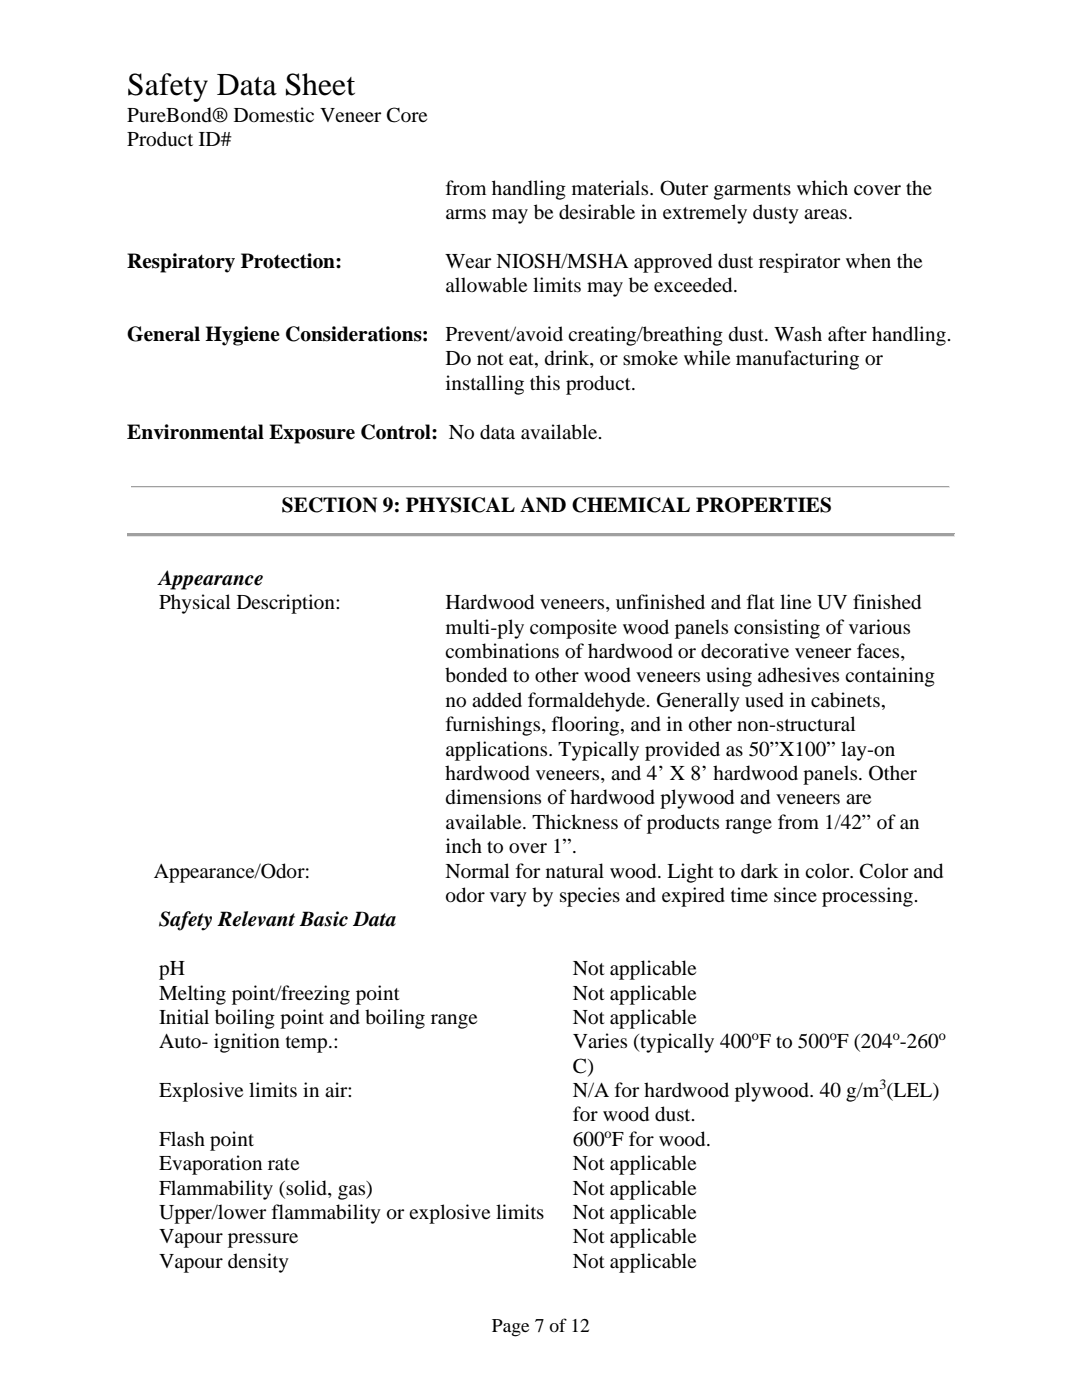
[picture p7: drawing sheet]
<svg xmlns="http://www.w3.org/2000/svg" width="216mm" height="279mm" viewBox="0 0 216 279" stroke-linecap="round" stroke-linejoin="round" font-family="sans-serif">
<defs><g id="words">
<text font-size="6.3" x="25.4" y="19">Safety Data Sheet</text>
<g font-size="4.2">
<text x="25.4" y="24.3">PureBond® Domestic Veneer Core</text>
<text x="25.4" y="29.1">Product ID#</text>
<text x="88.9" y="38.9">from handling materials. Outer garments which cover the</text>
<text x="88.9" y="43.7">arms may be desirable in extremely dusty areas.</text>
<text x="25.4" y="53.5">Respiratory Protection:</text>
<text x="88.9" y="53.5">Wear NIOSH/MSHA approved dust respirator when the</text>
<text x="88.9" y="58.3">allowable limits may be exceeded.</text>
<text x="25.4" y="68.1">General Hygiene Considerations:</text>
<text x="88.9" y="68.1">Prevent/avoid creating/breathing dust. Wash after handling.</text>
<text x="88.9" y="72.9">Do not eat, drink, or smoke while manufacturing or</text>
<text x="88.9" y="77.8">installing this product.</text>
<text x="25.4" y="87.5">Environmental Exposure Control: No data available.</text>
<text x="56.3" y="102.2">SECTION 9: PHYSICAL AND CHEMICAL PROPERTIES</text>
<text x="31.7" y="116.8">Appearance</text>
<text x="31.7" y="121.6">Physical Description:</text>
<text x="88.9" y="121.6">Hardwood veneers, unfinished and flat line UV finished</text>
<text x="88.9" y="126.5">multi-ply composite wood panels consisting of various</text>
<text x="88.9" y="131.4">combinations of hardwood or decorative veneer faces,</text>
<text x="88.9" y="136.2">bonded to other wood veneers using adhesives containing</text>
<text x="88.9" y="141.1">no added formaldehyde. Generally used in cabinets,</text>
<text x="88.9" y="145.9">furnishings, flooring, and in other non-structural</text>
<text x="88.9" y="150.8">applications. Typically provided as 50”X100” lay-on</text>
<text x="88.9" y="155.7">hardwood veneers, and 4’ X 8’ hardwood panels. Other</text>
<text x="88.9" y="160.5">dimensions of hardwood plywood and veneers are</text>
<text x="88.9" y="165.4">available. Thickness of products range from 1/42” of an</text>
<text x="88.9" y="170.3">inch to over 1”.</text>
<text x="30.7" y="175.1">Appearance/Odor:</text>
<text x="88.9" y="175.1">Normal for natural wood. Light to dark in color. Color and</text>
<text x="31.7" y="184.9">Safety Relevant Basic Data</text>
<text x="88.9" y="180">odor vary by species and expired time since processing.</text>
<text x="31.7" y="194.6">pH</text>
<text x="114.3" y="194.6">Not applicable</text>
<text x="31.7" y="199.5">Melting point/freezing point</text>
<text x="114.3" y="199.5">Not applicable</text>
<text x="31.7" y="204.3">Initial boiling point and boiling range</text>
<text x="31.7" y="209.2">Auto- ignition temp.:</text>
<text x="114.3" y="204.3">Not applicable</text>
<text x="114.3" y="209.2">Varies (typically 400 F to 500 F (204 -260</text>
<text x="114.3" y="214.1">C)</text>
<text x="31.7" y="218.9">Explosive limits in air:</text>
<text x="114.3" y="218.9">N/A for hardwood plywood. 40 g/m (LEL)</text>
<text x="114.3" y="223.8">for wood dust.</text>
<text x="31.7" y="233.6">Evaporation rate</text>
<text x="31.7" y="228.7">Flash point</text>
<text x="114.3" y="233.6">Not applicable</text>
<text x="114.3" y="228.7">600 F for wood.</text>
<text x="31.7" y="238.4">Flammability (solid, gas)</text>
<text x="114.3" y="238.4">Not applicable</text>
<text x="31.7" y="243.3">Upper/lower flammability or explosive limits</text>
<text x="114.3" y="243.3">Not applicable</text>
<text x="31.7" y="248.2">Vapour pressure</text>
<text x="114.3" y="248.2">Not applicable</text>
<text x="31.7" y="253">Vapour density</text>
<text x="114.3" y="253">Not applicable</text>
</g>
<text font-size="3.9" x="98.2" y="265.9">Page 7 of 12</text>
<g font-size="2.8">
<text x="150" y="207.6">o</text>
<text x="165.6" y="207.6">o</text>
<text x="178.1" y="207.6">o</text>
<text x="187.3" y="207.6">o</text>
<text x="175.5" y="217.3">3</text>
<text x="120.6" y="227.1">o</text>
</g>
</g></defs>
<path d="M26.3 97.2h163.3" fill="none" stroke="#a0a0a0" stroke-width=".35"/>
<path d="M26.3 97l.1 .1z" fill="#a0a0a0"/>
<path d="M26.4 97h163.1" fill="none" stroke="#a0a0a0" stroke-width=".2"/>
<path d="M189.5 97l.1 .1z" fill="#e3e3e3"/>
<g fill="#a0a0a0">
<path d="M189.5 97l.1 .1z"/>
<path d="M26.3 97.1l.1 .1z"/>
</g>
<path d="M189.5 97.1l.1 .1z" fill="#e3e3e3"/>
<path d="M26.3 97.2l.1 .1z" fill="#a0a0a0"/>
<path d="M26.3 97.2l.1 .1z" fill="#e3e3e3"/>
<path d="M26.4 97.3h163.1" fill="none" stroke="#e3e3e3" stroke-width=".2"/>
<path d="M189.5 97.2l.1 .1z" fill="#e3e3e3"/>
<path d="M25.4 106.5h165.1v.6h-165.1z" fill-rule="evenodd" fill="#a0a0a0"/>
<path d="M25.4 106.5l.1 .1z" fill="#a0a0a0"/>
<path d="M25.5 106.6h164.9" fill="none" stroke="#a0a0a0" stroke-width=".2"/>
<path d="M190.4 106.5l.1 .1z" fill="#e3e3e3"/>
<g fill="#a0a0a0">
<path d="M190.4 106.5l.1 .1z"/>
<path d="M25.4 106.6l.1 .4z"/>
</g>
<path d="M190.4 106.6l.1 .4z" fill="#e3e3e3"/>
<path d="M25.4 107l.1 .1z" fill="#a0a0a0"/>
<path d="M25.4 107l.1 .1z" fill="#e3e3e3"/>
<path d="M25.5 107h164.9" fill="none" stroke="#e3e3e3" stroke-width=".2"/>
<path d="M190.4 107l.1 .1z" fill="#e3e3e3"/>
<use href="#words"/>
</svg>
